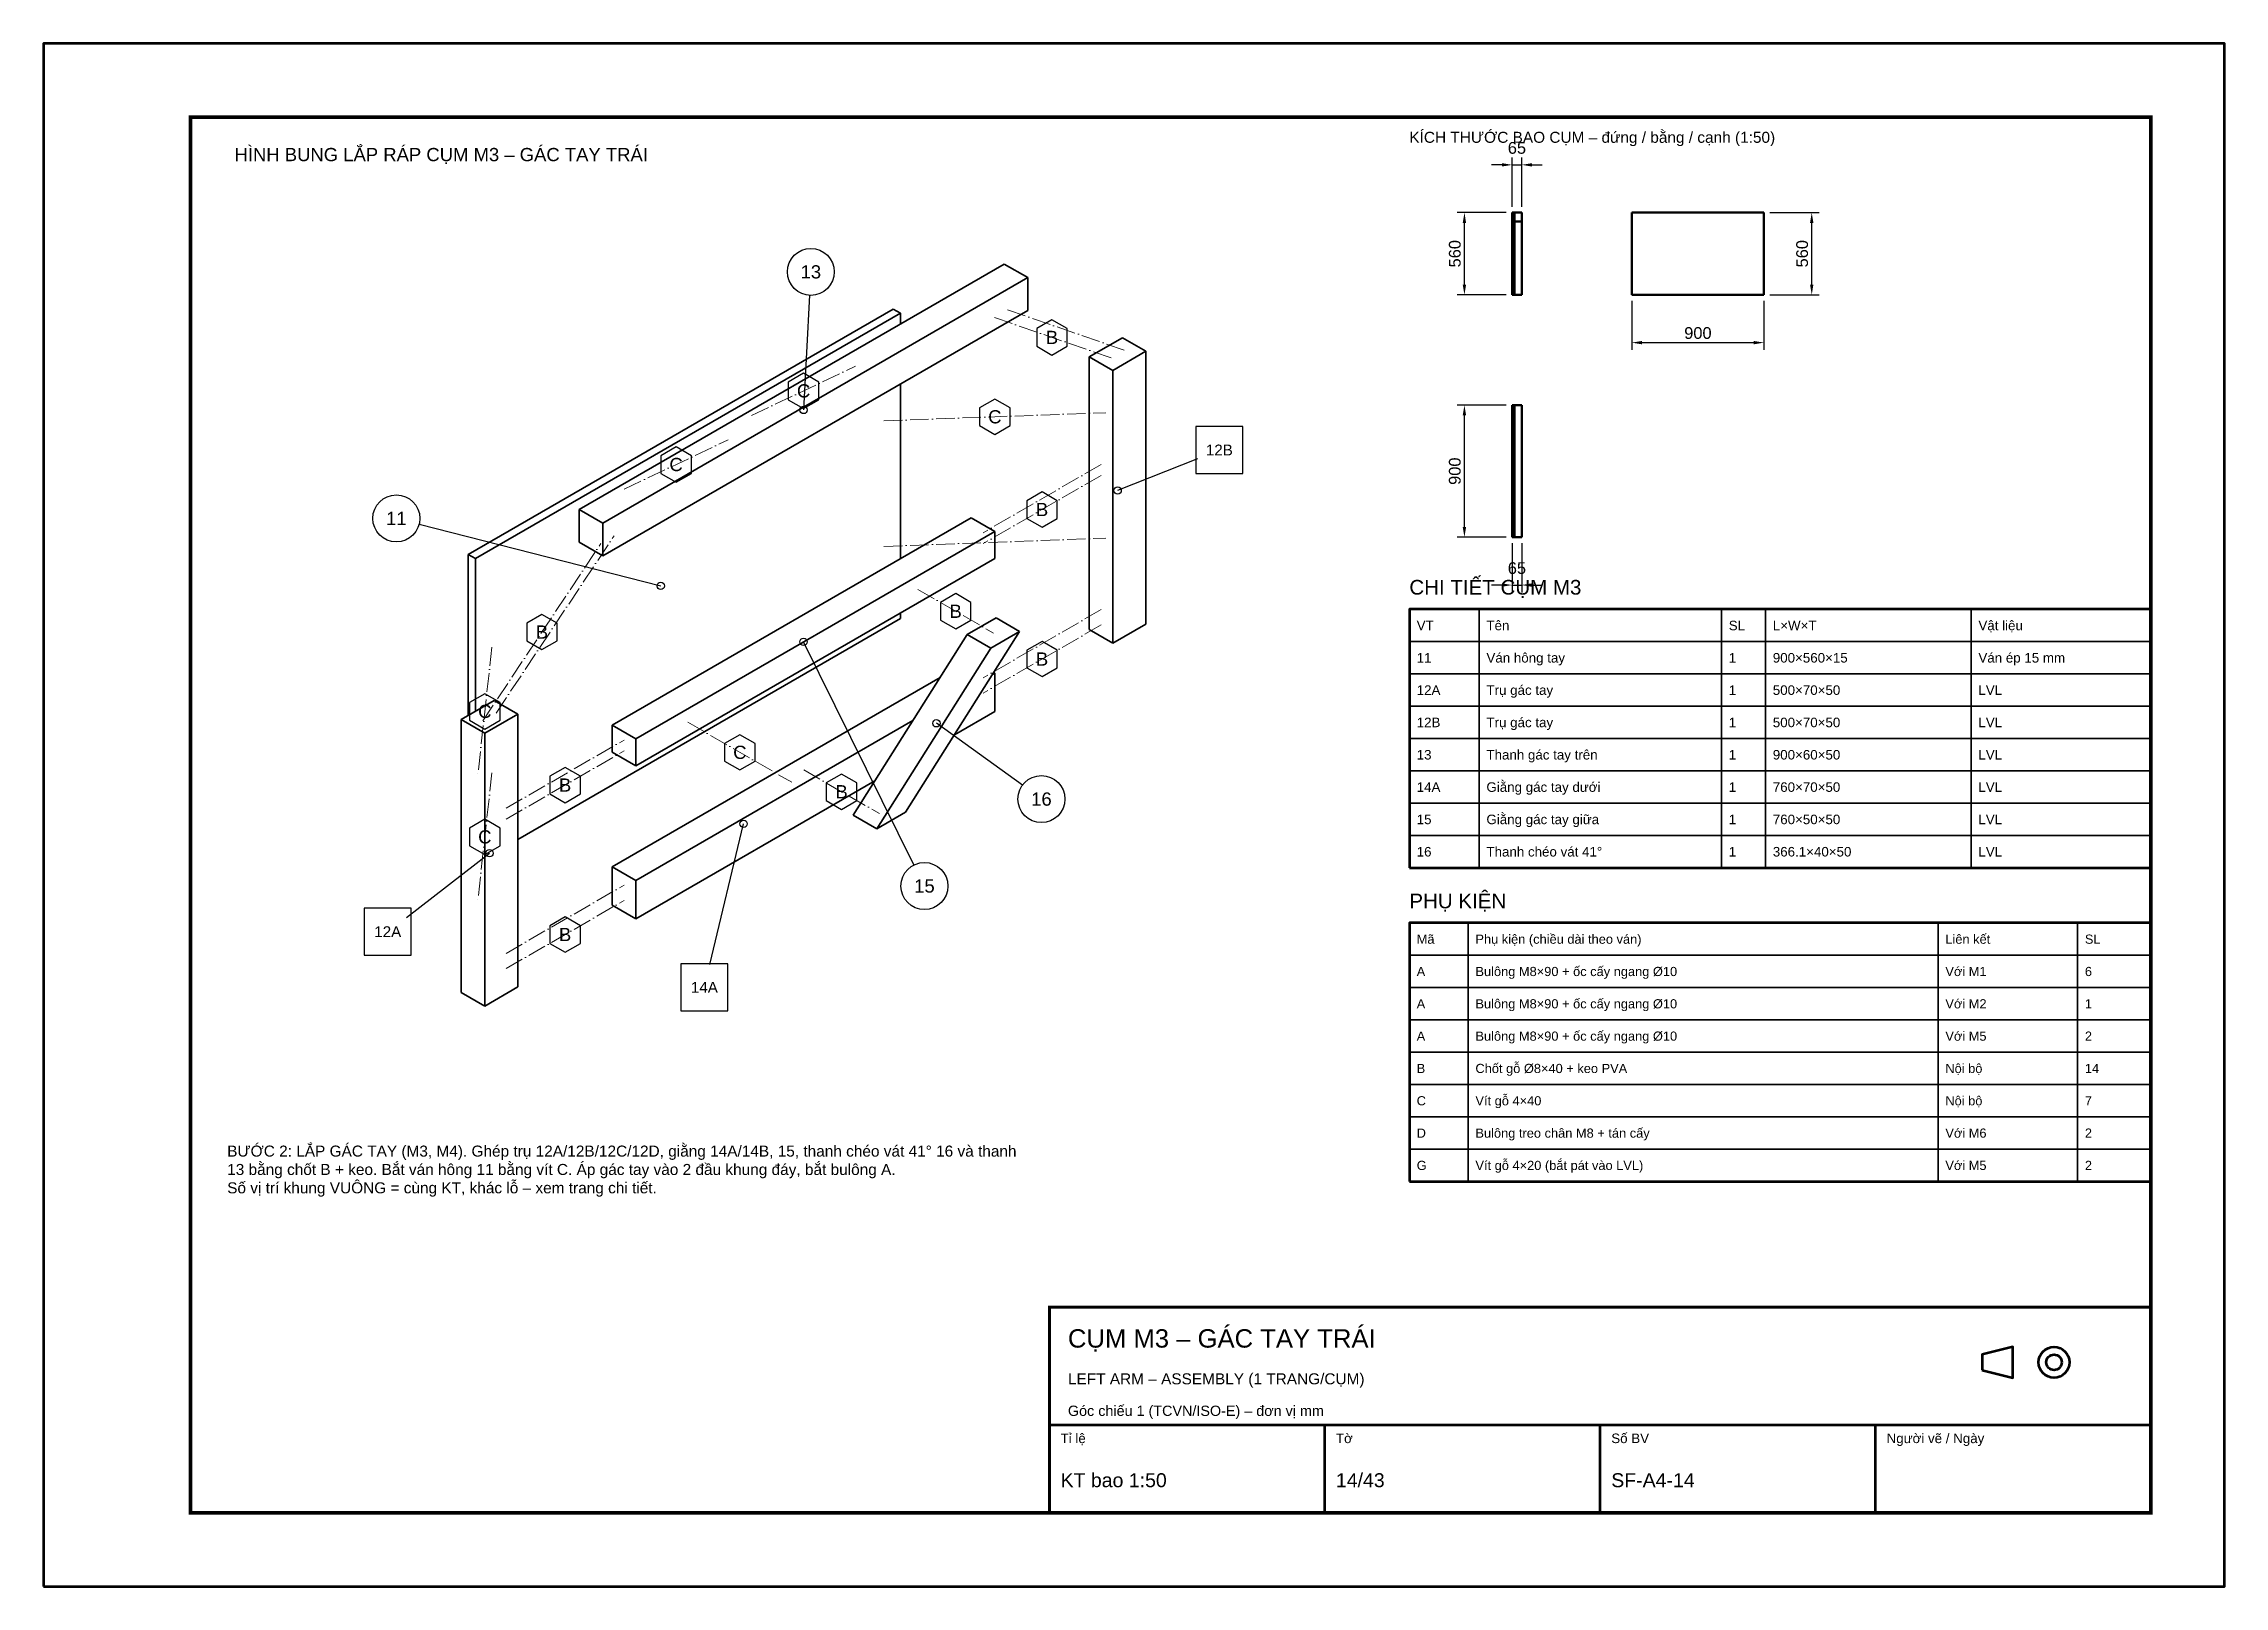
# Model space of a CAD drawing. Header units: millimetres. Extents: x 0 to 2970, y 0 to 2100.
import ezdxf
from ezdxf.enums import TextEntityAlignment as Align

# ---------------------------------------------------------------- set-up
doc = ezdxf.new("R2010")
doc.units = ezdxf.units.MM
doc.header["$LTSCALE"] = 10
doc.linetypes.add('DASHDOT', pattern=[3.556, 2.54, -0.508, 0, -0.508])
for name, color, linetype, lineweight in [('0-KHUNG-BANVE', 7, 'CONTINUOUS', 70), ('1-NET-THAY', 7, 'CONTINUOUS', 50), ('10-PHU-KIEN', 1, 'CONTINUOUS', 25), ('3-KICH-THUOC', 1, 'CONTINUOUS', 18), ('4-DUONG-BUNG', 4, 'DASHDOT', 18), ('5-SO-VI-TRI', 7, 'CONTINUOUS', 25), ('6-CHU', 7, 'CONTINUOUS', 25), ('7-BANG-KE', 7, 'CONTINUOUS', 25), ('M-M3-LEFT_ARM', 3, 'CONTINUOUS', 35)]:
    doc.layers.add(name, color=color, linetype=linetype, lineweight=lineweight)
doc.styles.add('VN', font='arial.ttf')
doc.dimstyles.new('A4', dxfattribs={"dimscale": 10, "dimtxt": 1.6, "dimasz": 1.4, "dimexe": 1, "dimexo": 0.8, "dimgap": 0.5, "dimtad": 1, "dimdec": 1, "dimtxsty": 'VN', "dimcen": 2.5, "dimclrd": 1, "dimclre": 1, "dimclrt": 7, "dimazin": 3, "dimtfac": 1, "dimtmove": 0, "dimatfit": 3})

msp = doc.modelspace()

# ---------------------------------------------------------------- texts
at = {"layer": '10-PHU-KIEN', "style": 'VN'}
for s, p in [('B', (1373.298, 1700.114)), ('C', (1035, 1627.335)), ('C', (1295.476, 1592.059)), ('C', (861.349, 1527.077)), ('B', (1359.791, 1465.809)), ('B', (678.694, 1299.085)), ('B', (1242.135, 1327.328)), ('B', (1359.791, 1262.324)), ('C', (600.873, 1191.029)), ('C', (948.175, 1135.331)), ('B', (710.209, 1090.772)), ('B', (1086.764, 1081.669)), ('C', (600.873, 1020.221)), ('B', (710.209, 887.287))]:
    msp.add_text(s, height=18, dxfattribs=at).set_placement(p, align=Align.MIDDLE_CENTER)
at = {"layer": '5-SO-VI-TRI', "style": 'VN'}
for s, height, p in [('13', 18, (1044.882, 1789.356)), ('12B', 14.76, (1601.285, 1546.835)), ('11', 18, (480.383, 1453.74)), ('16', 18, (1358.932, 1071.688)), ('15', 18, (1199.559, 953.343)), ('12A', 14.76, (468.715, 891.13)), ('14A', 14.76, (899.933, 815.471))]:
    msp.add_text(s, height=height, dxfattribs=at).set_placement(p, align=Align.MIDDLE_CENTER)
at = {"layer": '6-CHU', "style": 'VN'}
for s, height, p in [('HÌNH BUNG LẮP RÁP CỤM M3 – GÁC TAY TRÁI', 18, (260, 1940)), ('KÍCH THƯỚC BAO CỤM – đứng / bằng / cạnh (1:50)', 15, (1860, 1965)), ('CỤM M3 – GÁC TAY TRÁI', 25, (1395, 325)), ('LEFT ARM – ASSEMBLY (1 TRANG/CỤM)', 15, (1395, 275)), ('Góc chiếu 1 (TCVN/ISO-E) – đơn vị mm', 14, (1395, 232)), ('Tỉ lệ', 13, (1385, 195)), ('Tờ', 13, (1760, 195)), ('Số BV', 13, (2135, 195)), ('Người vẽ / Ngày', 13, (2510, 195)), ('KT bao 1:50', 19, (1385, 135)), ('14/43', 19, (1760, 135)), ('SF-A4-14', 19, (2135, 135))]:
    msp.add_text(s, height=height, dxfattribs=at).set_placement(p)
at = {"layer": '6-CHU', "insert": (250, 600), "char_height": 15, "width": 1080, "attachment_point": 1, "style": 'VN'}
msp.add_mtext('BƯỚC 2: LẮP GÁC TAY (M3, M4). Ghép trụ 12A/12B/12C/12D, giằng 14A/14B, 15, thanh chéo vát 41° 16 và thanh 13 bằng chốt B + keo. Bắt ván hông 11 bằng vít C. Áp gác tay vào 2 đầu khung đáy, bắt bulông A.\\PSố vị trí khung VUÔNG = cùng KT, khác lỗ – xem trang chi tiết.', dxfattribs=at)
at = {"layer": '7-BANG-KE', "style": 'VN'}
for s, p in [('CHI TIẾT CỤM M3', (1860, 1350)), ('PHỤ KIỆN', (1860, 923))]:
    msp.add_text(s, height=20, dxfattribs=at).set_placement(p)
for s, height, p in [('VT', 13, (1870, 1308)), ('Tên', 13, (1965, 1308)), ('SL', 13, (2295, 1308)), ('L×W×T', 13, (2355, 1308)), ('Vật liệu', 13, (2635, 1308)), ('11', 13, (1870, 1264)), ('Ván hông tay', 13, (1965, 1264)), ('1', 13, (2295, 1264)), ('900×560×15', 13, (2355, 1264)), ('Ván ép 15 mm', 13, (2635, 1264)), ('12A', 13, (1870, 1220)), ('Trụ gác tay', 13, (1965, 1220)), ('1', 13, (2295, 1220)), ('500×70×50', 13, (2355, 1220)), ('LVL', 13, (2635, 1220)), ('12B', 13, (1870, 1176)), ('Trụ gác tay', 13, (1965, 1176)), ('1', 13, (2295, 1176)), ('500×70×50', 13, (2355, 1176)), ('LVL', 13, (2635, 1176)), ('13', 13, (1870, 1132)), ('Thanh gác tay trên', 13, (1965, 1132)), ('1', 13, (2295, 1132)), ('900×60×50', 13, (2355, 1132)), ('LVL', 13, (2635, 1132)), ('14A', 13, (1870, 1088)), ('Giằng gác tay dưới', 13, (1965, 1088)), ('1', 13, (2295, 1088)), ('760×70×50', 13, (2355, 1088)), ('LVL', 13, (2635, 1088)), ('15', 13, (1870, 1044)), ('Giằng gác tay giữa', 13, (1965, 1044)), ('1', 13, (2295, 1044)), ('760×50×50', 13, (2355, 1044)), ('LVL', 13, (2635, 1044)), ('16', 13, (1870, 1000)), ('Thanh chéo vát 41°', 13, (1965, 1000)), ('1', 13, (2295, 1000)), ('366.1×40×50', 13, (2355, 1000)), ('LVL', 13, (2635, 1000)), ('Mã', 12.5, (1870, 881)), ('Phụ kiện (chiều dài theo ván)', 12.5, (1950, 881)), ('Liên kết', 12.5, (2590, 881)), ('SL', 12.5, (2780, 881)), ('A', 12.5, (1870, 837)), ('Bulông M8×90 + ốc cấy ngang %%c10', 12.5, (1950, 837)), ('Với M1', 12.5, (2590, 837)), ('6', 12.5, (2780, 837)), ('A', 12.5, (1870, 793)), ('Bulông M8×90 + ốc cấy ngang %%c10', 12.5, (1950, 793)), ('Với M2', 12.5, (2590, 793)), ('1', 12.5, (2780, 793)), ('A', 12.5, (1870, 749)), ('Bulông M8×90 + ốc cấy ngang %%c10', 12.5, (1950, 749)), ('Với M5', 12.5, (2590, 749)), ('2', 12.5, (2780, 749)), ('Chốt gỗ %%c8×40 + keo PVA', 12.5, (1950, 705)), ('B', 12.5, (1870, 705)), ('Nội bộ', 12.5, (2590, 705)), ('14', 12.5, (2780, 705)), ('C', 12.5, (1870, 661)), ('Vít gỗ 4×40', 12.5, (1950, 661)), ('Nội bộ', 12.5, (2590, 661)), ('7', 12.5, (2780, 661)), ('Bulông treo chân M8 + tán cấy', 12.5, (1950, 617)), ('Với M6', 12.5, (2590, 617)), ('D', 12.5, (1870, 617)), ('2', 12.5, (2780, 617)), ('G', 12.5, (1870, 573)), ('Vít gỗ 4×20 (bắt pát vào LVL)', 12.5, (1950, 573)), ('Với M5', 12.5, (2590, 573)), ('2', 12.5, (2780, 573))]:
    msp.add_text(s, height=height, dxfattribs=at).set_placement(p, align=Align.MIDDLE_LEFT)

# ---------------------------------------------------------------- dimensions: what is measured, and where the dimension line sits
at = {"layer": '3-KICH-THUOC'}
for base, p1, p2 in [((2000, 1935), (2000, 1870), (2013, 1870)), ((2163, 1693), (2163, 1758), (2343, 1758)), ((2000, 1363), (2000, 1428), (2013, 1428))]:
    msp.add_linear_dim(base=base, p1=p1, p2=p2, dimstyle='A4', override={"dimlfac": 5}, dxfattribs=at).render()
for base, p1, p2 in [((1935, 1758), (2000, 1758), (2000, 1870)), ((2408, 1758), (2343, 1758), (2343, 1870)), ((1935, 1428), (2000, 1428), (2000, 1608))]:
    msp.add_linear_dim(base=base, p1=p1, p2=p2, angle=90, dimstyle='A4', override={"dimlfac": 5}, dxfattribs=at).render()

# ---------------------------------------------------------------- linework, layer by layer
at = {"layer": '0-KHUNG-BANVE'}
for p, q in [((1370, 220), (2870, 220)), ((1745, 100), (1745, 220)), ((2120, 100), (2120, 220)), ((2495, 100), (2495, 220))]:
    msp.add_line(p, q, dxfattribs=at)
for points in [[(0, 0), (2970, 0), (2970, 2100), (0, 2100)], [(1860, 978), (2870, 978), (2870, 1330), (1860, 1330)], [(1860, 551), (2870, 551), (2870, 903), (1860, 903)], [(2640, 294.5), (2682, 284), (2682, 326), (2640, 315.5)]]:
    msp.add_lwpolyline(points, close=True, dxfattribs=at)
for points, const_width in [([(200, 100), (2870, 100), (2870, 2000), (200, 2000)], 5), ([(1370, 100), (2870, 100), (2870, 380), (1370, 380)], 4)]:
    msp.add_lwpolyline(points, close=True, dxfattribs=dict(at, const_width=const_width))
for radius in [21, 10.5]:
    msp.add_circle((2738, 305), radius, dxfattribs=at)
at = {"layer": '1-NET-THAY'}
for p, q in [((2000, 1870), (2003, 1870)), ((2000, 1758), (2000, 1870)), ((2003, 1758), (2003, 1870)), ((2003, 1870), (2013, 1870)), ((2003, 1858), (2013, 1858)), ((2013, 1858), (2013, 1870)), ((2013, 1758), (2013, 1858)), ((2163, 1758), (2163, 1870)), ((2163, 1870), (2343, 1870)), ((2343, 1758), (2343, 1870)), ((2000, 1758), (2003, 1758)), ((2003, 1758), (2013, 1758)), ((2343, 1758), (2163, 1758)), ((2000, 1608), (2000, 1428)), ((2000, 1608), (2003, 1608)), ((2003, 1608), (2003, 1428)), ((2003, 1608), (2013, 1608)), ((2013, 1608), (2013, 1428)), ((2000, 1428), (2003, 1428)), ((2003, 1428), (2013, 1428))]:
    msp.add_line(p, q, dxfattribs=at)
at = {"layer": '10-PHU-KIEN'}
for points in [[(1394.082, 1712.114), (1373.298, 1724.114), (1352.513, 1712.114), (1352.513, 1688.114), (1373.298, 1676.114), (1394.082, 1688.114)], [(1055.785, 1639.335), (1035, 1651.335), (1014.215, 1639.335), (1014.215, 1615.335), (1035, 1603.335), (1055.785, 1615.335)], [(1316.261, 1604.059), (1295.476, 1616.059), (1274.692, 1604.059), (1274.692, 1580.059), (1295.476, 1568.059), (1316.261, 1580.059)], [(882.134, 1539.077), (861.349, 1551.077), (840.565, 1539.077), (840.565, 1515.077), (861.349, 1503.077), (882.134, 1515.077)], [(1380.576, 1477.809), (1359.791, 1489.809), (1339.007, 1477.809), (1339.007, 1453.809), (1359.791, 1441.809), (1380.576, 1453.809)], [(1262.919, 1339.328), (1242.135, 1351.328), (1221.35, 1339.328), (1221.35, 1315.328), (1242.135, 1303.328), (1262.919, 1315.328)], [(699.479, 1311.085), (678.694, 1323.085), (657.91, 1311.085), (657.91, 1287.085), (678.694, 1275.085), (699.479, 1287.085)], [(1380.576, 1274.324), (1359.791, 1286.324), (1339.007, 1274.324), (1339.007, 1250.324), (1359.791, 1238.324), (1380.576, 1250.324)], [(621.658, 1203.029), (600.873, 1215.029), (580.088, 1203.029), (580.088, 1179.029), (600.873, 1167.029), (621.658, 1179.029)], [(968.959, 1147.331), (948.175, 1159.331), (927.39, 1147.331), (927.39, 1123.331), (948.175, 1111.331), (968.959, 1123.331)], [(730.993, 1102.772), (710.209, 1114.772), (689.424, 1102.772), (689.424, 1078.772), (710.209, 1066.772), (730.993, 1078.772)], [(1107.549, 1093.669), (1086.764, 1105.669), (1065.979, 1093.669), (1065.979, 1069.669), (1086.764, 1057.669), (1107.549, 1069.669)], [(621.658, 1032.221), (600.873, 1044.221), (580.088, 1032.221), (580.088, 1008.221), (600.873, 996.221), (621.658, 1008.221)], [(730.993, 899.287), (710.209, 911.287), (689.424, 899.287), (689.424, 875.287), (710.209, 863.287), (730.993, 875.287)]]:
    msp.add_lwpolyline(points, close=True, dxfattribs=at)
at = {"layer": '4-DUONG-BUNG'}
for p, q in [((1453.691, 1672.265), (1292.904, 1727.963)), ((1471.7, 1682.662), (1310.912, 1738.36)), ((964.253, 1593.915), (1105.747, 1660.754)), ((1144.336, 1586.489), (1446.617, 1597.629)), ((790.603, 1493.658), (932.096, 1560.496)), ((1440.185, 1527.077), (1279.397, 1434.246)), ((1440.185, 1512.224), (1279.397, 1419.393)), ((616.309, 1188.801), (777.096, 1430.162)), ((1144.336, 1415.68), (1446.617, 1426.82)), ((598.3, 1178.404), (759.088, 1419.765)), ((1190.683, 1357.034), (1293.587, 1297.622)), ((1440.185, 1329.533), (1279.397, 1236.702)), ((1440.185, 1308.739), (1279.397, 1215.908)), ((610.52, 1278.29), (591.226, 1103.768)), ((877.428, 1176.176), (1018.921, 1094.485)), ((629.815, 1059.21), (790.603, 1152.04)), ((629.815, 1044.357), (790.603, 1137.188)), ((610.52, 1107.482), (591.226, 932.96)), ((1035.312, 1111.375), (1138.216, 1051.963)), ((629.815, 861.665), (790.603, 954.496)), ((629.815, 840.871), (790.603, 933.702))]:
    msp.add_line(p, q, dxfattribs=at)
at = {"layer": '5-SO-VI-TRI'}
for p, q in [((1043.203, 1757.4), (1035, 1601.342)), ((1571.544, 1535.025), (1462.696, 1491.801)), ((511.389, 1445.826), (840.447, 1361.838)), ((1185.361, 982.021), (1035, 1285.717)), ((1332.974, 1090.4), (1215.902, 1174.793)), ((907.397, 846.588), (953.325, 1038.047)), ((494.061, 910.664), (607.304, 997.941))]:
    msp.add_line(p, q, dxfattribs=at)
for points in [[(1569.285, 1514.835), (1633.285, 1514.835), (1633.285, 1578.835), (1569.285, 1578.835)], [(436.715, 859.13), (500.715, 859.13), (500.715, 923.13), (436.715, 923.13)], [(867.933, 783.471), (931.933, 783.471), (931.933, 847.471), (867.933, 847.471)]]:
    msp.add_lwpolyline(points, close=True, dxfattribs=at)
for centre, radius in [((1044.882, 1789.356), 32), ((1035, 1601.342), 5), ((480.383, 1453.74), 32), ((1462.696, 1491.801), 5), ((840.447, 1361.838), 5), ((1035, 1285.717), 5), ((1215.902, 1174.793), 5), ((1358.932, 1071.688), 32), ((953.325, 1038.047), 5), ((607.304, 997.941), 5), ((1199.559, 953.343), 32)]:
    msp.add_circle(centre, radius, dxfattribs=at)
at = {"layer": '7-BANG-KE'}
for points in [[(1860, 1286), (1955, 1286), (1955, 1330), (1860, 1330)], [(1955, 1286), (2285, 1286), (2285, 1330), (1955, 1330)], [(2285, 1286), (2345, 1286), (2345, 1330), (2285, 1330)], [(2345, 1286), (2625, 1286), (2625, 1330), (2345, 1330)], [(2625, 1286), (2870, 1286), (2870, 1330), (2625, 1330)], [(1860, 1242), (1955, 1242), (1955, 1286), (1860, 1286)], [(1955, 1242), (2285, 1242), (2285, 1286), (1955, 1286)], [(2285, 1242), (2345, 1242), (2345, 1286), (2285, 1286)], [(2345, 1242), (2625, 1242), (2625, 1286), (2345, 1286)], [(2625, 1242), (2870, 1242), (2870, 1286), (2625, 1286)], [(1860, 1198), (1955, 1198), (1955, 1242), (1860, 1242)], [(1955, 1198), (2285, 1198), (2285, 1242), (1955, 1242)], [(2285, 1198), (2345, 1198), (2345, 1242), (2285, 1242)], [(2345, 1198), (2625, 1198), (2625, 1242), (2345, 1242)], [(2625, 1198), (2870, 1198), (2870, 1242), (2625, 1242)], [(1860, 1154), (1955, 1154), (1955, 1198), (1860, 1198)], [(1955, 1154), (2285, 1154), (2285, 1198), (1955, 1198)], [(2285, 1154), (2345, 1154), (2345, 1198), (2285, 1198)], [(2345, 1154), (2625, 1154), (2625, 1198), (2345, 1198)], [(2625, 1154), (2870, 1154), (2870, 1198), (2625, 1198)], [(1860, 1110), (1955, 1110), (1955, 1154), (1860, 1154)], [(1955, 1110), (2285, 1110), (2285, 1154), (1955, 1154)], [(2285, 1110), (2345, 1110), (2345, 1154), (2285, 1154)], [(2345, 1110), (2625, 1110), (2625, 1154), (2345, 1154)], [(2625, 1110), (2870, 1110), (2870, 1154), (2625, 1154)], [(1860, 1066), (1955, 1066), (1955, 1110), (1860, 1110)], [(1955, 1066), (2285, 1066), (2285, 1110), (1955, 1110)], [(2285, 1066), (2345, 1066), (2345, 1110), (2285, 1110)], [(2345, 1066), (2625, 1066), (2625, 1110), (2345, 1110)], [(2625, 1066), (2870, 1066), (2870, 1110), (2625, 1110)], [(1860, 1022), (1955, 1022), (1955, 1066), (1860, 1066)], [(1955, 1022), (2285, 1022), (2285, 1066), (1955, 1066)], [(2285, 1022), (2345, 1022), (2345, 1066), (2285, 1066)], [(2345, 1022), (2625, 1022), (2625, 1066), (2345, 1066)], [(2625, 1022), (2870, 1022), (2870, 1066), (2625, 1066)], [(1860, 978), (1955, 978), (1955, 1022), (1860, 1022)], [(1955, 978), (2285, 978), (2285, 1022), (1955, 1022)], [(2285, 978), (2345, 978), (2345, 1022), (2285, 1022)], [(2345, 978), (2625, 978), (2625, 1022), (2345, 1022)], [(2625, 978), (2870, 978), (2870, 1022), (2625, 1022)], [(1860, 859), (1940, 859), (1940, 903), (1860, 903)], [(1940, 859), (2580, 859), (2580, 903), (1940, 903)], [(2580, 859), (2770, 859), (2770, 903), (2580, 903)], [(2770, 859), (2870, 859), (2870, 903), (2770, 903)], [(1860, 815), (1940, 815), (1940, 859), (1860, 859)], [(1940, 815), (2580, 815), (2580, 859), (1940, 859)], [(2580, 815), (2770, 815), (2770, 859), (2580, 859)], [(2770, 815), (2870, 815), (2870, 859), (2770, 859)], [(1860, 771), (1940, 771), (1940, 815), (1860, 815)], [(1940, 771), (2580, 771), (2580, 815), (1940, 815)], [(2580, 771), (2770, 771), (2770, 815), (2580, 815)], [(2770, 771), (2870, 771), (2870, 815), (2770, 815)], [(1860, 727), (1940, 727), (1940, 771), (1860, 771)], [(1940, 727), (2580, 727), (2580, 771), (1940, 771)], [(2580, 727), (2770, 727), (2770, 771), (2580, 771)], [(2770, 727), (2870, 727), (2870, 771), (2770, 771)], [(1860, 683), (1940, 683), (1940, 727), (1860, 727)], [(1940, 683), (2580, 683), (2580, 727), (1940, 727)], [(2580, 683), (2770, 683), (2770, 727), (2580, 727)], [(2770, 683), (2870, 683), (2870, 727), (2770, 727)], [(1860, 639), (1940, 639), (1940, 683), (1860, 683)], [(1940, 639), (2580, 639), (2580, 683), (1940, 683)], [(2580, 639), (2770, 639), (2770, 683), (2580, 683)], [(2770, 639), (2870, 639), (2870, 683), (2770, 683)], [(1860, 595), (1940, 595), (1940, 639), (1860, 639)], [(1940, 595), (2580, 595), (2580, 639), (1940, 639)], [(2580, 595), (2770, 595), (2770, 639), (2580, 639)], [(2770, 595), (2870, 595), (2870, 639), (2770, 639)], [(1860, 551), (1940, 551), (1940, 595), (1860, 595)], [(1940, 551), (2580, 551), (2580, 595), (1940, 595)], [(2580, 551), (2770, 551), (2770, 595), (2580, 595)], [(2770, 551), (2870, 551), (2870, 595), (2770, 595)]]:
    msp.add_lwpolyline(points, close=True, dxfattribs=at)
at = {"layer": 'M-M3-LEFT_ARM'}
for p, q in [((1308.339, 1800), (729.503, 1465.809)), ((1308.339, 1800), (1340.497, 1781.434)), ((1340.497, 1781.434), (761.661, 1447.243)), ((1340.497, 1736.875), (1340.497, 1781.434)), ((1157.199, 1738.732), (578.363, 1404.54)), ((1166.846, 1733.162), (588.01, 1398.971)), ((761.661, 1402.684), (1340.497, 1736.875)), ((1157.199, 1738.732), (1166.846, 1733.162)), ((1166.846, 1718.309), (1166.846, 1733.162)), ((1469.127, 1699.743), (1424.106, 1673.75)), ((1469.127, 1699.743), (1501.285, 1681.176)), ((1424.106, 1673.75), (1456.264, 1655.184)), ((1424.106, 1302.426), (1424.106, 1673.75)), ((1501.285, 1681.176), (1456.264, 1655.184)), ((1501.285, 1309.853), (1501.285, 1681.176)), ((1166.846, 1398.971), (1166.846, 1636.618)), ((1456.264, 1283.86), (1456.264, 1655.184)), ((729.503, 1465.809), (761.661, 1447.243)), ((729.503, 1421.25), (729.503, 1465.809)), ((761.661, 1402.684), (761.661, 1447.243)), ((774.524, 1172.463), (1263.319, 1454.669)), ((806.681, 1153.897), (1295.476, 1436.103)), ((1295.476, 1436.103), (1263.319, 1454.669)), ((1295.476, 1398.971), (1295.476, 1436.103)), ((578.363, 1404.54), (588.01, 1398.971)), ((578.363, 1185.46), (578.363, 1404.54)), ((588.01, 1191.029), (588.01, 1398.971)), ((729.503, 1421.25), (761.661, 1402.684)), ((806.681, 1116.765), (1295.476, 1398.971)), ((645.894, 1016.507), (1166.846, 1317.279)), ((1166.846, 1317.279), (1166.846, 1324.706)), ((1297.115, 1318.225), (1257.902, 1295.586)), ((1297.115, 1318.225), (1329.272, 1299.659)), ((1456.264, 1283.86), (1501.285, 1309.853)), ((1102.531, 1049.926), (1257.902, 1295.586)), ((1173.901, 1054), (1329.272, 1299.659)), ((1257.902, 1295.586), (1290.059, 1277.02)), ((1329.272, 1299.659), (1290.059, 1277.02)), ((1424.106, 1302.426), (1456.264, 1283.86)), ((1134.688, 1031.36), (1290.059, 1277.02)), ((1220.909, 1237.095), (774.524, 979.375)), ((1295.476, 1243.015), (1292.279, 1241.169)), ((1293.989, 1243.873), (1295.476, 1243.015)), ((1295.476, 1191.029), (1295.476, 1243.015)), ((613.736, 1205.882), (568.715, 1179.89)), ((613.736, 1205.882), (645.894, 1187.316)), ((1240.489, 1159.282), (1295.476, 1191.029)), ((568.715, 1179.89), (600.873, 1161.324)), ((568.715, 808.566), (568.715, 1179.89)), ((645.894, 1187.316), (600.873, 1161.324)), ((600.873, 790), (600.873, 1161.324)), ((645.894, 815.993), (645.894, 1187.316)), ((774.524, 1135.331), (774.524, 1172.463)), ((774.524, 1172.463), (806.681, 1153.897)), ((1183.916, 1178.605), (806.681, 960.809)), ((774.524, 1135.331), (806.681, 1116.765)), ((806.681, 1116.765), (806.681, 1153.897)), ((806.681, 908.824), (1132.125, 1096.719)), ((1102.531, 1049.926), (1134.688, 1031.36)), ((1134.688, 1031.36), (1173.901, 1054)), ((774.524, 979.375), (806.681, 960.809)), ((774.524, 927.39), (774.524, 979.375)), ((806.681, 908.824), (806.681, 960.809)), ((774.524, 927.39), (806.681, 908.824)), ((568.715, 808.566), (600.873, 790)), ((600.873, 790), (645.894, 815.993))]:
    msp.add_line(p, q, dxfattribs=at)

msp.set_redraw_order([(e.dxf.handle, doc.entitydb.next_handle()) for e in msp.query("TEXT MTEXT ATTDEF DIMENSION ARC_DIMENSION")])  # texts and dimensions are drawn at this point

doc.saveas('drawing.dxf')
